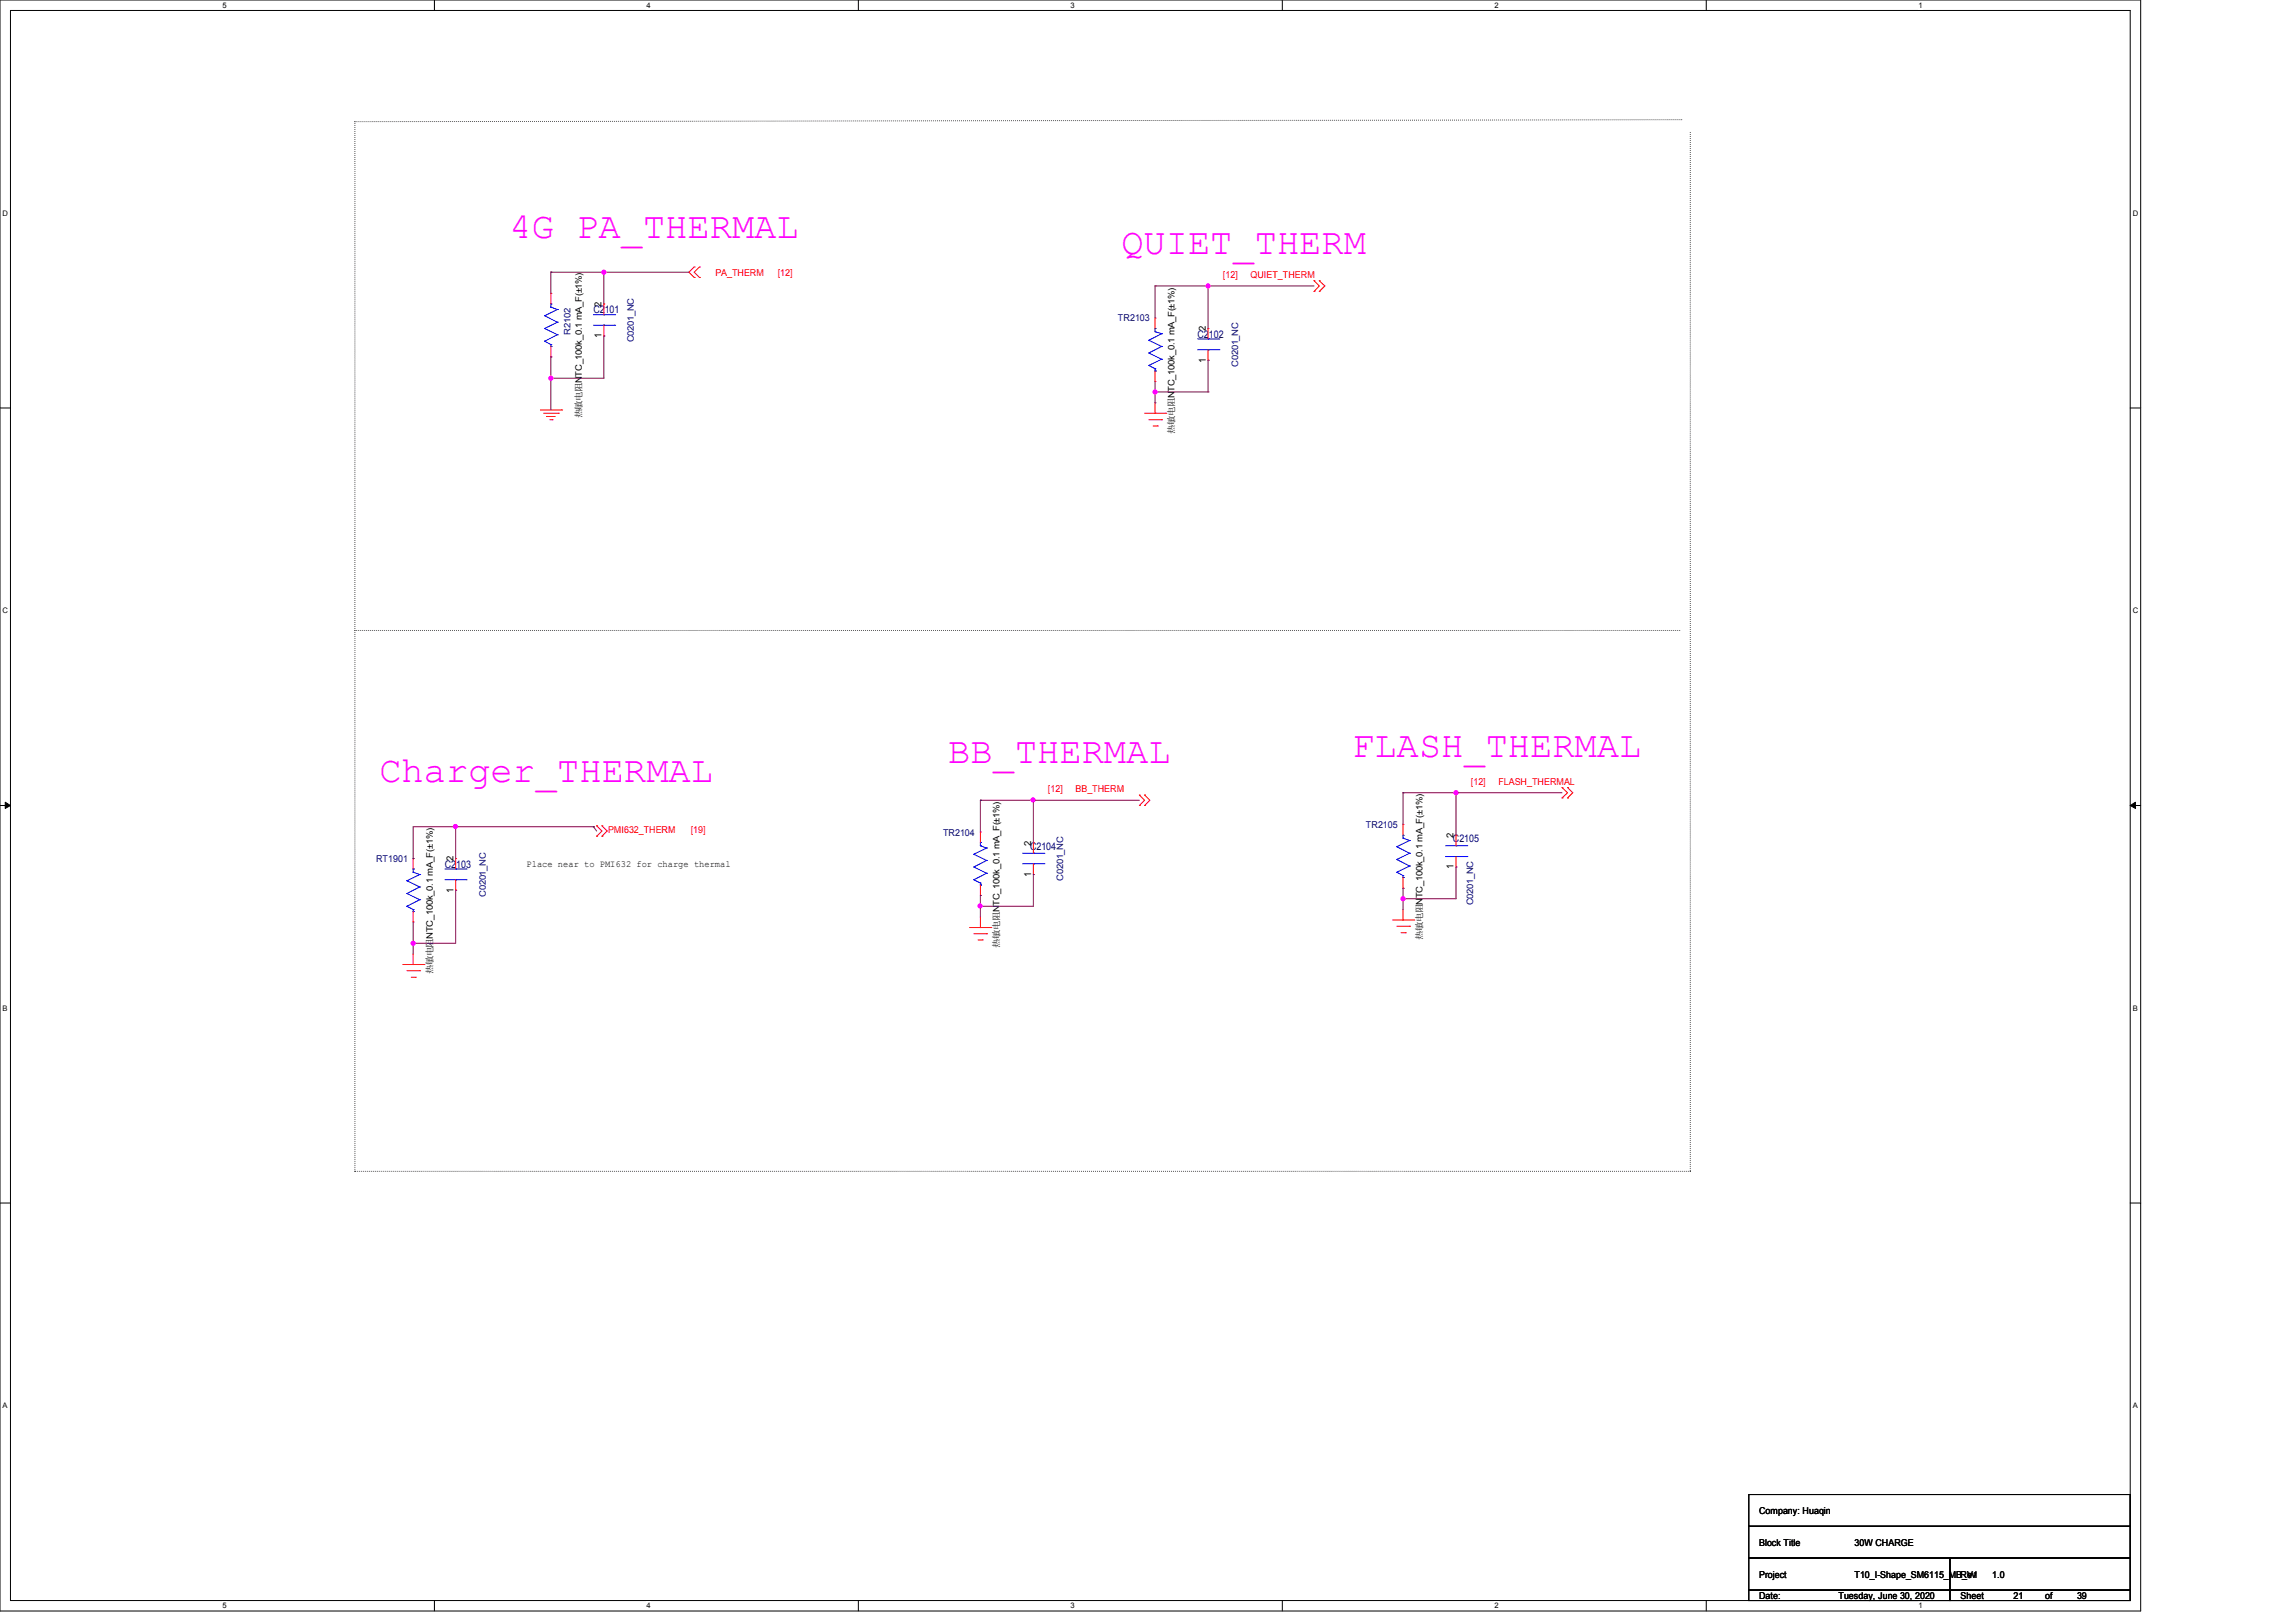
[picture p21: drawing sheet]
<svg xmlns="http://www.w3.org/2000/svg" width="297mm" height="210mm" viewBox="0 0 297 210" stroke-linecap="round" stroke-linejoin="round" font-family="sans-serif">
<defs><g id="words">
<g font-size="4.8" fill="#f0f">
<text x="66" y="30.8">4G PA_THERMAL</text>
<text x="145.1" y="32.8">QUIET_THERM</text>
<text x="49.1" y="101.1">Charger_THERMAL</text>
<text x="122.7" y="98.7">BB_THERMAL</text>
<text x="175" y="98">FLASH_THERMAL</text>
</g>
<g font-size="1.4" fill="#000080">
<text x="76.8" y="40.6">C2101</text>
<text x="155" y="43.7">C2102</text>
<text x="57.6" y="112.3">C2103</text>
<text x="133.3" y="110">C2104</text>
<text x="188" y="109">C2105</text>
</g>
<g font-size="1.2" fill="#f00">
<text x="92.6" y="35.7">PA_THERM</text>
<text x="100.7" y="35.7">[12]</text>
<text x="158.3" y="36">[12]</text>
<text x="161.8" y="36">QUIET_THERM</text>
<text x="190.4" y="101.5">[12]</text>
<text x="193.9" y="101.5">FLASH_THERMAL</text>
<text x="78.7" y="107.8">PMI632_THERM</text>
<text x="89.4" y="107.8">[19]</text>
<text x="135.6" y="102.5">[12]</text>
<text x="139.2" y="102.5">BB_THERM</text>
</g>
<g font-size="1.2">
<text x="77.8" y="39.8" transform="rotate(-90 77.8 39.8)">2</text>
<text x="77.8" y="43.7" transform="rotate(-90 77.8 43.7)">1</text>
<text x="156" y="46.9" transform="rotate(-90 156 46.9)">1</text>
<text x="156" y="42.9" transform="rotate(-90 156 42.9)">2</text>
<text x="75.3" y="54.1" transform="rotate(-90 75.3 54.1)">热敏电阻NTC_100k_0.1 mA_F(±1%)</text>
<text x="152" y="56.1" transform="rotate(-90 152 56.1)">热敏电阻NTC_100k_0.1 mA_F(±1%)</text>
<text x="58.7" y="111.5" transform="rotate(-90 58.7 111.5)">2</text>
<text x="68.1" y="112.2">Place near to PMI632 for charge thermal</text>
<text x="133.4" y="113.4" transform="rotate(-90 133.4 113.4)">1</text>
<text x="133.4" y="109.4" transform="rotate(-90 133.4 109.4)">2</text>
<text x="188.1" y="112.5" transform="rotate(-90 188.1 112.5)">1</text>
<text x="188.1" y="108.5" transform="rotate(-90 188.1 108.5)">2</text>
<text x="58.7" y="115.5" transform="rotate(-90 58.7 115.5)">1</text>
<text x="129.4" y="122.6" transform="rotate(-90 129.4 122.6)">热敏电阻NTC_100k_0.1 mA_F(±1%)</text>
<text x="184.1" y="121.6" transform="rotate(-90 184.1 121.6)">热敏电阻NTC_100k_0.1 mA_F(±1%)</text>
<text x="56" y="126" transform="rotate(-90 56 126)">热敏电阻NTC_100k_0.1 mA_F(±1%)</text>
<text x="227.6" y="195.9">Company: Huaqin</text>
<text x="227.6" y="200">Block Title</text>
<text x="240" y="200">30W CHARGE</text>
<text x="227.6" y="204.1">Project</text>
<text x="227.6" y="206.9">Date:</text>
<text x="237.9" y="206.9">Tuesday, June 30, 2020</text>
<text x="240" y="204.1">T10_I-Shape_SM6115_MB_V1</text>
<text x="253.7" y="204.1">Rev</text>
<text x="253.7" y="206.9">Sheet</text>
<text x="257.8" y="204.1">1.0</text>
<text x="260.6" y="206.9">21</text>
<text x="264.7" y="206.9">of</text>
<text x="268.8" y="206.9">39</text>
</g>
<g font-size="1.2" fill="#000080">
<text x="144.7" y="41.6">TR2103</text>
<text x="73.8" y="43.3" transform="rotate(-90 73.8 43.3)">R2102</text>
<text x="82" y="44.3" transform="rotate(-90 82 44.3)">C0201_NC</text>
<text x="160.2" y="47.5" transform="rotate(-90 160.2 47.5)">C0201_NC</text>
<text x="176.8" y="107.1">TR2105</text>
<text x="48.7" y="111.5">RT1901</text>
<text x="122" y="108.1">TR2104</text>
<text x="137.6" y="114" transform="rotate(-90 137.6 114)">C0201_NC</text>
<text x="62.9" y="116" transform="rotate(-90 62.9 116)">C0201_NC</text>
<text x="190.7" y="117.1" transform="rotate(-90 190.7 117.1)">C0201_NC</text>
</g>
<g font-size="1">
<text x="28.8" y="1">5</text>
<text x="83.7" y="1">4</text>
<text x="138.5" y="1">3</text>
<text x="193.4" y="1">2</text>
<text x="248.3" y="1">1</text>
<text x=".3" y="27.9">D</text>
<text x="276" y="27.9">D</text>
<text x=".3" y="79.4">C</text>
<text x="276" y="79.4">C</text>
<text x=".3" y="130.8">B</text>
<text x="276" y="130.8">B</text>
<text x=".3" y="182.2">A</text>
<text x="276" y="182.2">A</text>
<text x="28.8" y="208.1">5</text>
<text x="83.7" y="208.1">4</text>
<text x="138.5" y="208.1">3</text>
<text x="193.4" y="208.1">2</text>
<text x="248.3" y="208.1">1</text>
</g>
</g></defs>
<path d="M0 0h277v208.4h-277zM1.4 1.4h274.3v205.7h-274.3z" fill="none" stroke="#000" stroke-width=".13"/>
<g fill="#fff">
<path d="M28.8 .1h.5v1.1h-.5z"/>
<path d="M28.8 207.2h.5v1.1h-.5z"/>
</g>
<path d="M56.2 0v1.4M56.2 207.1v1.3" fill="none" stroke="#000" stroke-width=".13"/>
<g fill="#fff">
<path d="M83.7 .1h.5v1.1h-.5z"/>
<path d="M83.7 207.2h.5v1.1h-.5z"/>
</g>
<path d="M111.1 0v1.4M111.1 207.1v1.3" fill="none" stroke="#000" stroke-width=".13"/>
<g fill="#fff">
<path d="M138.5 .1h.6v1.1h-.6z"/>
<path d="M138.5 207.2h.6v1.1h-.6z"/>
</g>
<path d="M165.9 0v1.4M165.9 207.1v1.3" fill="none" stroke="#000" stroke-width=".13"/>
<g fill="#fff">
<path d="M193.4 .1h.5v1.1h-.5z"/>
<path d="M193.4 207.2h.5v1.1h-.5z"/>
</g>
<path d="M220.8 0v1.4M220.8 207.1v1.3" fill="none" stroke="#000" stroke-width=".13"/>
<g fill="#fff">
<path d="M248.2 .1h.6v1.1h-.6z"/>
<path d="M248.2 207.2h.6v1.1h-.6z"/>
<path d="M.3 27.1h.8v1.1h-.8z"/>
<path d="M276 27.1h.7v1.1h-.7z"/>
<path d="M.3 78.5h.8v1.1h-.8z"/>
<path d="M276 78.5h.7v1.1h-.7z"/>
</g>
<path d="M0 52.8h1.4M275.7 52.8h1.3" fill="none" stroke="#000" stroke-width=".13"/>
<g fill="#fff">
<path d="M.3 129.9h.7v1.1h-.7z"/>
<path d="M276 129.9h.6v1.1h-.6z"/>
</g>
<path d="M0 104.2h1.4M275.7 104.2h1.3" fill="none" stroke="#000" stroke-width=".13"/>
<path d="M.7 103.8l.7 .4-.7 .4zM275.7 104.2l.7-.4v.8z" fill="#000" stroke="#000" stroke-width=".13"/>
<g fill="#fff">
<path d="M.3 181.4h.7v1.1h-.7z"/>
<path d="M276 181.4h.6v1.1h-.6z"/>
</g>
<path d="M0 155.7h1.4M275.7 155.7h1.3M226.3 193.4h49.4v4.1h-49.4zM226.3 197.5h49.4v4.1h-49.4zM226.3 201.6h26v4.1h-26zM226.3 205.7h26v1.4h-26zM252.3 205.7h23.4v1.4h-23.4zM252.3 201.6h23.4v4.1h-23.4z" fill="none" stroke="#000" stroke-width=".13"/>
<path d="M45.9 15.7h.1M45.9 15.7l171.7-.2M217.6 15.5h.1M218.7 17.1v134.5M45.9 81.6h.1M217.4 81.6h-171.5M45.9 151.6h.1M45.9 151.6v-135.9M218.7 151.6h-172.8M218.7 151.6h.1" fill="none" stroke="#000" stroke-width=".13" stroke-dasharray="0 .3"/>
<g fill="none" stroke="#f00" stroke-width=".13">
<path d="M71.3 38h.1M71.3 38v1.3M78.1 39.3h.1M78.1 39.3v1.4M89.8 34.5h.1M89.8 35.9h.1M89.8 34.5l-.6 .7 .6 .7M90.5 35.9h.1M90.5 34.5h.1M90.5 34.5l-.7 .7 .7 .7M170.1 37.7h.1M170.1 36.3h.1"/>
<path d="M170.1 36.3l.6 .7-.6 .7M170.7 37.7h.1M170.7 36.3h.1M170.7 36.3l.7 .7-.7 .7M69.9 53h2.8M70.4 53.5h1.9M70.7 53.9h.1M70.7 53.9h1.1M71.2 54.3h.3M71.3 46.2h.1M71.3 44.8v1.4M71.5 54.3h.1"/>
<path d="M72.3 53.5h.1M72.7 53h.1M78.1 43.5h.1M78.1 42.1v1.4M148.1 53.5h2.8M148.7 54.3h1.6M149.2 55.1h.6M149.5 53.5h.1M149.5 49.4h.1M149.5 41.1h.1M149.5 41.1v1.4M149.5 48v1.4"/>
<path d="M149.5 52.1v1.4M149.8 55.1h.1M150.3 54.3h.1M150.9 53.5h.1M156.3 46.6h.1M156.3 42.5h.1M156.3 42.5v1.4M156.3 45.3v1.3M53.5 119.3h.1M53.5 111.1h.1M53.5 111.1v1.3M53.5 117.9v1.4"/>
<path d="M59 115.2h.1M59 111.1h.1M59 111.1v1.3M59 113.8v1.4M77.2 108.2h.1M77.2 106.8h.1M77.2 106.8l.7 .7-.7 .7M77.9 108.2h.1M77.9 106.8h.1M77.9 106.8l.7 .7-.7 .7M126.9 115.9h.1M126.9 107.7h.1"/>
<path d="M126.9 107.7v1.3M126.9 114.5v1.4M126.9 118.6v1.4M133.7 113.2h.1M133.7 109h.1M133.7 109v1.4M133.7 111.8v1.4M147.4 104.2h.1M147.4 102.9h.1M147.4 102.9l.7 .6-.7 .7M148.1 104.2h.1M148.1 102.9h.1"/>
<path d="M148.1 102.9l.7 .6-.7 .7M180.2 119h2.8M180.8 119.8h1.6M181.6 119h.1M181.6 114.9h.1M181.6 106.7h.1M181.6 106.7v1.4M181.6 113.5v1.4M181.6 117.7v1.3M182.4 119.8h.1M183 119h.1M188.4 112.2h.1"/>
<path d="M188.4 108.1h.1M188.4 108.1v1.3M188.4 110.8v1.4M202.1 103.3h.1M202.1 101.9h.1M202.1 101.9l.8 .7-.8 .7M202.9 103.3h.1M202.9 101.9h.1M202.9 101.9l.6 .7-.6 .7M52.1 124.8h2.8M52.7 125.6h1.6M53.2 126.4h.6"/>
<path d="M53.5 124.8h.1M53.5 123.4v1.4M53.8 126.4h.1M54.3 125.6h.1M54.9 124.8h.1M125.5 120h2.7M126 120.8h1.7M126.6 121.6h.5M126.9 120h.1M127.1 121.6h.1M127.7 120.8h.1M128.2 120h.1"/>
<path d="M181.3 120.7h.6M181.9 120.7h.1"/>
</g>
<g fill="none" stroke="#00f" stroke-width=".13">
<path d="M71.3 39.3h.1M71.3 39.8h.1M71.3 39.3v.5M71.3 39.8l.8 .2M70.5 40.9h.1M70.5 42.5h.1M70.5 44.2h.1M70.5 40.9l1.6 .8M70.5 42.5l1.6 .8M70.5 44.2l.8 .4M71.3 44.8h.1M71.3 44.6h.1"/>
<path d="M71.3 44.6v.2M72.1 40h.1M72.1 41.7h.1M72.1 43.3h.1M72.1 40l-1.6 .9M72.1 41.7l-1.6 .8M72.1 43.3l-1.6 .9M76.8 42.1h2.7M76.8 40.7h2.7M78.1 42.1h.1M78.1 40.7h.1M79.5 42.1h.1"/>
<path d="M79.5 40.7h.1M148.7 44h.1M148.7 45.7h.1M148.7 47.3h.1M148.7 44l1.6 .8M148.7 45.7l1.6 .8M148.7 47.3l.8 .4M149.5 42.5h.1M149.5 48h.1M149.5 42.9h.1M149.5 47.7h.1M149.5 42.5v.4"/>
<path d="M149.5 47.7v.3M149.5 42.9l.8 .3M150.3 43.2h.1M150.3 44.8h.1M150.3 46.5h.1M150.3 43.2l-1.6 .8M150.3 44.8l-1.6 .9M150.3 46.5l-1.6 .8M155 45.3h2.7M155 43.9h2.7M156.3 45.3h.1M156.3 43.9h.1"/>
<path d="M157.7 45.3h.1M157.7 43.9h.1M52.7 114h.1M52.7 115.6h.1M52.7 117.3h.1M52.7 114l1.6 .8M52.7 115.6l1.6 .8M52.7 117.3l.8 .4M53.5 112.4h.1M53.5 117.9h.1M53.5 112.9h.1M53.5 117.7h.1"/>
<path d="M53.5 112.4v.5M53.5 117.7v.2M53.5 112.9l.8 .3M54.3 113.2h.1M54.3 114.8h.1M54.3 116.4h.1M54.3 113.2l-1.6 .8M54.3 114.8l-1.6 .8M54.3 116.4l-1.6 .9M57.6 113.8h2.7M57.6 112.4h2.7M59 113.8h.1"/>
<path d="M59 112.4h.1M60.3 113.8h.1M60.3 112.4h.1M126 110.5h.1M126 112.2h.1M126 113.8h.1M126 110.5l1.7 .8M126 112.2l1.7 .8M126 113.8l.9 .5M126.9 109h.1M126.9 114.5h.1M126.9 109.4h.1"/>
<path d="M126.9 114.3h.1M126.9 109v.4M126.9 114.3v.2M126.9 109.4l.8 .3M127.7 109.7h.1M127.7 111.3h.1M127.7 113h.1M127.7 109.7l-1.7 .8M127.7 111.3l-1.7 .9M127.7 113l-1.7 .8M132.3 111.8h2.8M132.3 110.4h2.8"/>
<path d="M133.7 111.8h.1M133.7 110.4h.1M135.1 111.8h.1M135.1 110.4h.1M180.8 109.6h.1M180.8 111.2h.1M180.8 112.9h.1M180.8 109.6l1.6 .8M180.8 111.2l1.6 .9M180.8 112.9l.8 .4M181.6 108.1h.1M181.6 113.5h.1"/>
<path d="M181.6 108.5h.1M181.6 113.3h.1M181.6 108.1v.4M181.6 113.3v.2M181.6 108.5l.8 .3M182.4 108.8h.1M182.4 110.4h.1M182.4 112.1h.1M182.4 108.8l-1.6 .8M182.4 110.4l-1.6 .8M182.4 112.1l-1.6 .8M187.1 110.8h2.7"/>
<path d="M187.1 109.4h2.7M188.4 110.8h.1M188.4 109.4h.1M189.8 110.8h.1M189.8 109.4h.1"/>
</g>
<g fill="none" stroke="#800040" stroke-width=".13">
<path d="M71.3 35.2h.1M71.3 35.2h17.9M71.3 35.2v2.8M78.1 35.2h.1M78.1 35.2v4.1M149.5 37h.1M149.5 37h20.6M149.5 37v4.1M156.3 37h.1M156.3 37v5.5M71.3 46.2h.1M71.3 48.9h.1"/>
<path d="M71.3 46.2v6.8M78.1 43.5h.1M78.1 43.5v5.4h-6.8M149.5 50.7h.1M149.5 52.1h.1M149.5 49.4v2.7M149.5 50.7h6.8M156.3 50.7h.1M156.3 46.6h.1M156.3 46.6v4.1M53.5 111.1h.1M53.5 119.3v4.1"/>
<path d="M59 107h.1M59 115.2h.1M59 107v4.1M59 115.2v6.8h-5.5M76.8 107h.1M76.8 107h-23.3v4.1M76.8 107l.4 .5M126.9 103.5h.1M126.9 115.9h.1M126.9 117.3h.1M126.9 103.5h20.5M126.9 103.5v4.2"/>
<path d="M126.9 115.9v2.7M133.7 113.2h.1M133.7 103.5h.1M133.7 113.2v4.1h-6.8M133.7 103.5v5.5M181.6 102.6h.1M181.6 114.9h.1M181.6 116.3h.1M181.6 102.6h20.5M181.6 102.6v4.1M181.6 114.9v2.8M188.4 112.2h.1"/>
<path d="M188.4 102.6h.1M188.4 112.2v4.1h-6.8M188.4 102.6v5.5M53.5 122h.1"/>
</g>
<g fill="#f0f" stroke="#f0f" stroke-width=".13">
<circle cx="71.3" cy="48.9" r=".25"/>
<circle cx="78.1" cy="35.2" r=".25"/>
<circle cx="149.5" cy="50.7" r=".25"/>
<circle cx="156.3" cy="37" r=".25"/>
<circle cx="126.8" cy="117.2" r=".25"/>
<circle cx="133.7" cy="103.5" r=".25"/>
<circle cx="181.6" cy="116.3" r=".25"/>
<circle cx="188.4" cy="102.6" r=".25"/>
<circle cx="58.9" cy="106.9" r=".25"/>
<circle cx="53.5" cy="122" r=".25"/>
</g>
<use href="#words"/>
</svg>
